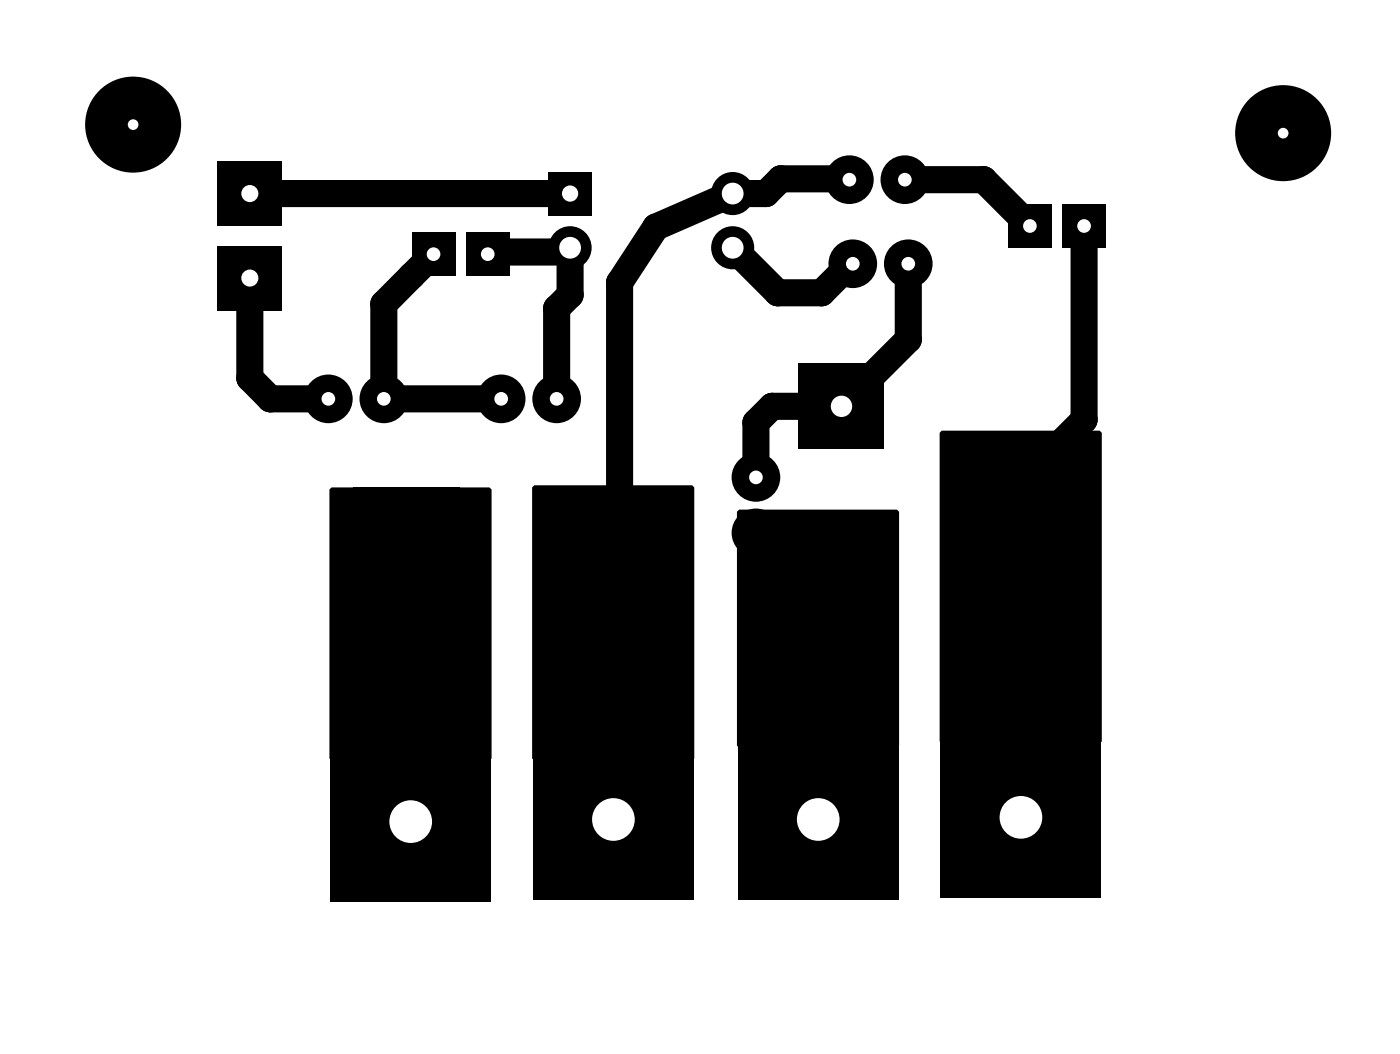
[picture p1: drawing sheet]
<svg xmlns="http://www.w3.org/2000/svg" width="66mm" height="49mm" viewBox="0 0 66 49" stroke-linecap="round" stroke-linejoin="round" font-family="sans-serif">
<path d="M11.7 9.1h15M11.7 13v4.7l1 1h2.7M20.3 11.9l-2.3 2.3v4.5h5.5M22.9 11.9v-.1h3.6l.2-.2v2.2l-.6 .6v4.3M34.3 11.6l2.1 2.1h2.1l1.5-1.4v.1M39.8 8.4v-.1l-3.2 .1-.7 .7h-1.6l-3.6 1.5-1.7 2.6v12.1M42.4 8.4h3.7l2.2 2.2M42.6 12.4v3.5l-3.2 3.1h-3.2l-.8 .8v2.6M50.8 10.6v9.1l-2.9 2.8" fill="none" stroke="#000" stroke-width="1.3"/>
<g fill="#000">
<circle cx="11.7" cy="17.7" r=".63"/>
<circle cx="12.7" cy="18.7" r=".63"/>
<circle cx="18" cy="14.2" r=".63"/>
<circle cx="19.3" cy="12.9" r=".63"/>
<circle cx="22.9" cy="11.8" r=".63"/>
<circle cx="26.1" cy="14.5" r=".63"/>
<circle cx="26.5" cy="11.8" r=".63"/>
<circle cx="26.7" cy="13.8" r=".63"/>
<circle cx="26.7" cy="11.7" r=".63"/>
<circle cx="29" cy="13.2" r=".63"/>
<circle cx="30.7" cy="10.6" r=".63"/>
<circle cx="35.4" cy="19.8" r=".63"/>
<circle cx="35.9" cy="9.1" r=".63"/>
<circle cx="36.2" cy="19" r=".63"/>
<circle cx="36.4" cy="13.7" r=".63"/>
<circle cx="36.6" cy="8.4" r=".63"/>
<circle cx="38.5" cy="13.7" r=".63"/>
<circle cx="39.7" cy="8.4" r=".63"/>
<circle cx="39.8" cy="8.3" r=".63"/>
<circle cx="40" cy="12.3" r=".63"/>
<circle cx="42.6" cy="15.9" r=".63"/>
<circle cx="46.1" cy="8.4" r=".63"/>
<circle cx="50.8" cy="19.7" r=".63"/>
<circle cx="19" cy="29.1" r=".12"/>
<circle cx="19.2" cy="29.3" r=".12"/>
<circle cx="28.7" cy="32.5" r=".12"/>
<circle cx="29" cy="32.2" r=".12"/>
<circle cx="38.3" cy="33.3" r=".12"/>
<circle cx="38.6" cy="25" r=".12"/>
<circle cx="39.4" cy="32.2" r=".12"/>
<circle cx="39.4" cy="25.8" r=".12"/>
<circle cx="47.8" cy="32.3" r=".12"/>
<circle cx="47.9" cy="22.5" r=".12"/>
<circle cx="47.9" cy="32.2" r=".12"/>
</g>
<path d="M19 25.3v3.8l.2 .2v9.2M29 25.3v6.9l-.3 .3v5.9M35.4 25h3.2l.8 .8v6.4l-1.1 1.1v5.1M47.9 22.5h.1M47.9 22.5l-.1 15.8" fill="none" stroke="#000" stroke-width=".25"/>
<path d="M15.5 34.7h7.5v7.5h-7.5z" fill="#000"/>
<circle cx="19.2" cy="38.5" r="1" fill="#fff"/>
<path d="M25 34.6h7.5v7.5h-7.5z" fill="#000"/>
<circle cx="28.7" cy="38.4" r="1" fill="#fff"/>
<path d="M34.6 34.6h7.5v7.5h-7.5z" fill="#000"/>
<circle cx="38.3" cy="38.4" r="1" fill="#fff"/>
<path d="M44.1 34.5h7.5v7.5h-7.5z" fill="#000"/>
<circle cx="47.8" cy="38.3" r="1" fill="#fff"/>
<path d="M10.2 7.5h3v3.1h-3z" fill="#000"/>
<circle cx="11.7" cy="9.1" r=".4" fill="#fff"/>
<path d="M10.2 11.5h3v3h-3z" fill="#000"/>
<circle cx="11.7" cy="13" r=".4" fill="#fff"/>
<path d="M25.7 8.1h2v2h-2z" fill="#000"/>
<circle cx="26.7" cy="9.1" r=".38" fill="#fff"/>
<circle cx="26.7" cy="11.6" r="1.01" fill="#000"/>
<circle cx="26.7" cy="11.6" r=".51" fill="#fff"/>
<circle cx="34.3" cy="11.6" r="1.01" fill="#000"/>
<circle cx="34.3" cy="11.6" r=".51" fill="#fff"/>
<circle cx="34.3" cy="9.1" r="1.01" fill="#000"/>
<circle cx="34.3" cy="9.1" r=".51" fill="#fff"/>
<path d="M47.3 9.6h2v2h-2z" fill="#000"/>
<circle cx="48.3" cy="10.6" r=".32" fill="#fff"/>
<path d="M49.8 9.6h2v2h-2z" fill="#000"/>
<circle cx="50.8" cy="10.6" r=".32" fill="#fff"/>
<circle cx="39.8" cy="8.4" r="1.14" fill="#000"/>
<circle cx="39.8" cy="8.4" r=".32" fill="#fff"/>
<circle cx="42.4" cy="8.4" r="1.14" fill="#000"/>
<circle cx="42.4" cy="8.4" r=".32" fill="#fff"/>
<path d="M37.4 17h4v4h-4z" fill="#000"/>
<circle cx="39.4" cy="19" r=".5" fill="#fff"/>
<path d="M37.4 24h4v4h-4z" fill="#000"/>
<circle cx="39.4" cy="26" r=".5" fill="#fff"/>
<path d="M45.9 20.5h4v4h-4z" fill="#000"/>
<circle cx="47.9" cy="22.5" r=".5" fill="#fff"/>
<circle cx="40" cy="12.4" r="1.14" fill="#000"/>
<circle cx="40" cy="12.4" r=".32" fill="#fff"/>
<circle cx="42.6" cy="12.4" r="1.14" fill="#000"/>
<circle cx="42.6" cy="12.4" r=".32" fill="#fff"/>
<circle cx="35.4" cy="25" r="1.14" fill="#000"/>
<circle cx="35.4" cy="25" r=".32" fill="#fff"/>
<circle cx="35.4" cy="22.4" r="1.14" fill="#000"/>
<circle cx="35.4" cy="22.4" r=".32" fill="#fff"/>
<path d="M21.8 10.9h2.1v2h-2.1z" fill="#000"/>
<circle cx="22.9" cy="11.9" r=".32" fill="#fff"/>
<path d="M19.3 10.9h2v2h-2z" fill="#000"/>
<circle cx="20.3" cy="11.9" r=".32" fill="#fff"/>
<circle cx="15.4" cy="18.7" r="1.14" fill="#000"/>
<circle cx="15.4" cy="18.7" r=".32" fill="#fff"/>
<circle cx="18" cy="18.7" r="1.14" fill="#000"/>
<circle cx="18" cy="18.7" r=".32" fill="#fff"/>
<circle cx="23.5" cy="18.7" r="1.14" fill="#000"/>
<circle cx="23.5" cy="18.7" r=".32" fill="#fff"/>
<circle cx="26.1" cy="18.7" r="1.14" fill="#000"/>
<circle cx="26.1" cy="18.7" r=".32" fill="#fff"/>
<path d="M26.5 22.8h5v5h-5z" fill="#000"/>
<circle cx="29" cy="25.3" r="1" fill="#fff"/>
<path d="M16.5 22.8h5v5h-5z" fill="#000"/>
<circle cx="19" cy="25.3" r="1" fill="#fff"/>
<circle cx="6.2" cy="5.8" r="2.25" fill="#000"/>
<circle cx="6.2" cy="5.8" r=".25" fill="#fff"/>
<circle cx="60.1" cy="6.2" r="2.25" fill="#000"/>
<circle cx="60.1" cy="6.2" r=".25" fill="#fff"/>
<path d="M15.5 22.9h7.4v12.6h-7.4zM25 22.8h7.4v12.7h-7.4zM34.6 24h7.4v10.9h-7.4zM44.1 20.3h7.4v14.4h-7.4z" fill="#000" stroke="#000" stroke-width=".2"/>
</svg>
